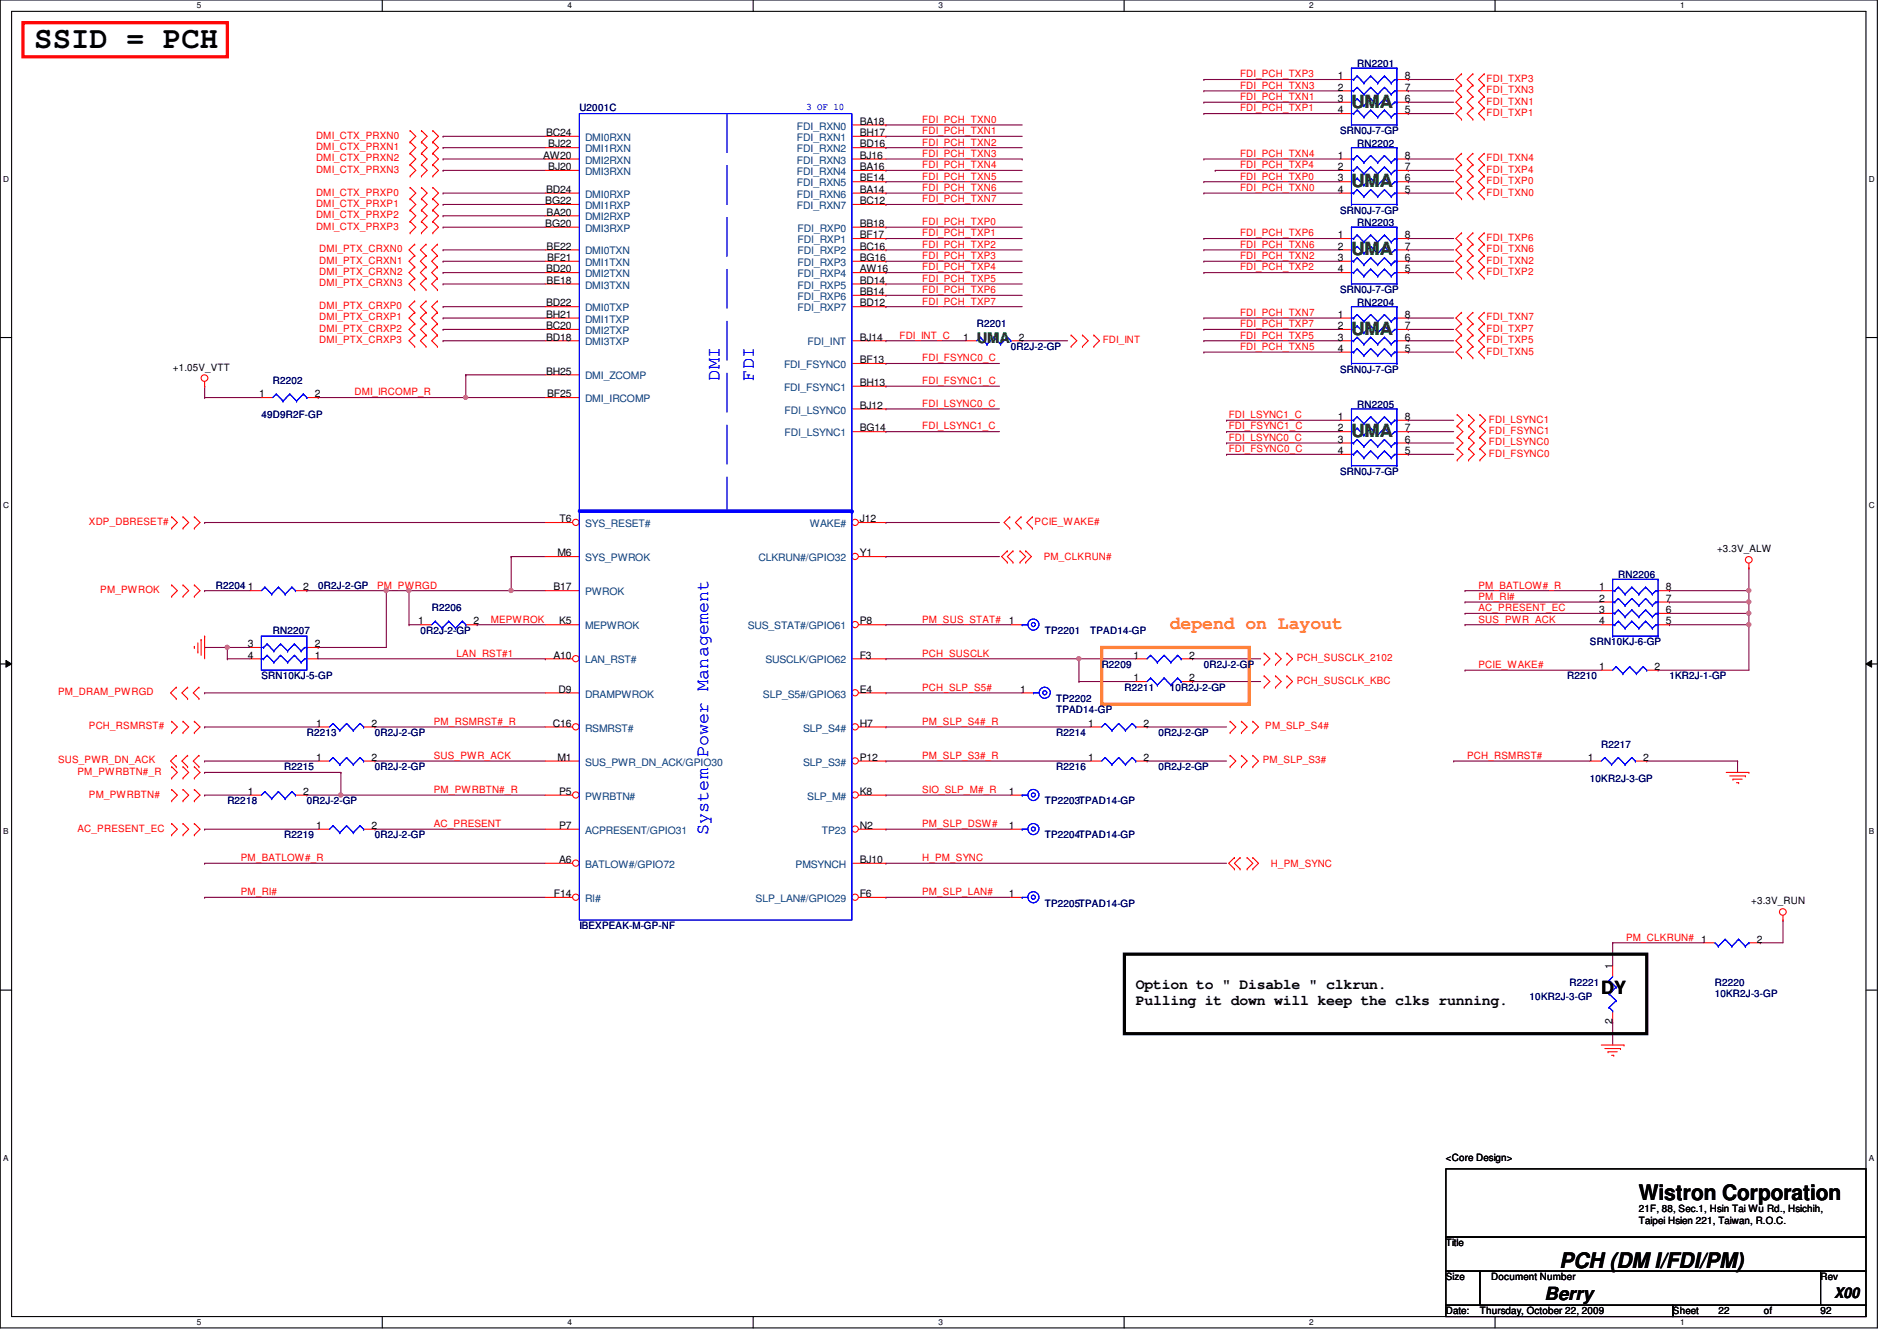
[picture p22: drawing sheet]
<svg xmlns="http://www.w3.org/2000/svg" width="297mm" height="210mm" viewBox="0 0 297 210" stroke-linecap="round" stroke-linejoin="round" font-family="sans-serif">
<defs><g id="words">
<text font-size="4.8" x="5.4" y="7.6">SSID = PCH</text>
<g font-size="3.3">
<text x="256.6" y="187.9">Wistron Corporation</text>
<text x="244.2" y="198.5">PCH (DM I/FDI/PM)</text>
</g>
<g font-size="2.8" fill="#008000">
<text x="211.6" y="16.8">UMA</text>
<text x="211.6" y="29.3">UMA</text>
<text x="211.6" y="40">UMA</text>
<text x="211.6" y="52.4">UMA</text>
<text x="211.6" y="68.4">UMA</text>
</g>
<g font-size="2.8" fill="#00f">
<text x="112.7" y="59.6" transform="rotate(-90 112.7 59.6)">DMI</text>
<text x="118" y="59.6" transform="rotate(-90 118 59.6)">FDI</text>
<text x="110.9" y="130.7" transform="rotate(-90 110.9 130.7)">System Power Management</text>
</g>
<text font-size="2.8" fill="#ff8000" x="183.2" y="98.4">depend on Layout</text>
<g font-size="2.8">
<text x="250.7" y="155.5">DY</text>
<text x="241.8" y="203.5">Berry</text>
</g>
<text font-size="2.3" fill="#008000" x="152.9" y="53.7">UMA</text>
<g font-size="2.3">
<text x="177.8" y="154.8">Option to &quot; Disable &quot; clkrun.</text>
<text x="177.8" y="157.3">Pulling it down will keep the clks running.</text>
<text x="287.2" y="203.2">X00</text>
</g>
<g font-size="1.6" fill="#000080">
<text x="212.5" y="10.5">RN2201</text>
<text x="90.7" y="17.4">U2001C</text>
<text x="209.8" y="21">SRN0J-7-GP</text>
<text x="212.5" y="22.9">RN2202</text>
<text x="209.8" y="33.4">SRN0J-7-GP</text>
<text x="212.5" y="35.4">RN2203</text>
<text x="209.8" y="45.9">SRN0J-7-GP</text>
<text x="212.5" y="47.8">RN2204</text>
<text x="152.9" y="51.2">R2201</text>
<text x="158.3" y="54.8">0R2J-2-GP</text>
<text x="209.8" y="58.3">SRN0J-7-GP</text>
<text x="40.9" y="65.4">49D9R2F-GP</text>
<text x="42.7" y="60.1">R2202</text>
<text x="212.5" y="63.8">RN2205</text>
<text x="209.8" y="74.3">SRN0J-7-GP</text>
<text x="33.8" y="92.1">R2204</text>
<text x="49.8" y="92.1">0R2J-2-GP</text>
<text x="67.6" y="95.7">R2206</text>
<text x="253.4" y="90.5">RN2206</text>
<text x="42.7" y="99.2">RN2207</text>
<text x="65.8" y="99.2">0R2J-2-GP</text>
<text x="163.6" y="99.2">TP2201</text>
<text x="170.7" y="99.2">TPAD14-GP</text>
<text x="249" y="101">SRN10KJ-6-GP</text>
<text x="40.9" y="106.3">SRN10KJ-5-GP</text>
<text x="172.5" y="104.6">R2209</text>
<text x="188.5" y="104.6">0R2J-2-GP</text>
<text x="245.4" y="106.3">R2210</text>
<text x="261.4" y="106.3">1KR2J-1-GP</text>
<text x="165.4" y="109.9">TP2202</text>
<text x="165.4" y="111.7">TPAD14-GP</text>
<text x="176.1" y="108.1">R2211</text>
<text x="183.2" y="108.1">10R2J-2-GP</text>
<text x="48" y="115.2">R2213</text>
<text x="58.7" y="115.2">0R2J-2-GP</text>
<text x="165.4" y="115.2">R2214</text>
<text x="181.4" y="115.2">0R2J-2-GP</text>
<text x="250.7" y="117">R2217</text>
<text x="35.6" y="125.9">R2218</text>
<text x="44.5" y="120.6">R2215</text>
<text x="48" y="125.9">0R2J-2-GP</text>
<text x="58.7" y="120.6">0R2J-2-GP</text>
<text x="163.6" y="125.9">TP2203TPAD14-GP</text>
<text x="165.4" y="120.6">R2216</text>
<text x="181.4" y="120.6">0R2J-2-GP</text>
<text x="249" y="122.3">10KR2J-3-GP</text>
<text x="44.5" y="131.2">R2219</text>
<text x="58.7" y="131.2">0R2J-2-GP</text>
<text x="163.6" y="131.2">TP2204TPAD14-GP</text>
<text x="163.6" y="141.9">TP2205TPAD14-GP</text>
<text x="90.7" y="145.5">IBEXPEAK-M-GP-NF</text>
<text x="245.7" y="154.3">R2221</text>
<text x="268.5" y="154.3">R2220</text>
<text x="239.5" y="156.5">10KR2J-3-GP</text>
<text x="268.5" y="156.1">10KR2J-3-GP</text>
</g>
<text font-size="1.6" fill="#00f" x="126.3" y="17.2">3 OF 10</text>
<g font-size="1.6" fill="#f00">
<text x="194.2" y="13.9">FDI_PCH_TXN3</text>
<text x="194.2" y="15.7">FDI_PCH_TXN1</text>
<text x="194.2" y="12.1">FDI_PCH_TXP3</text>
<text x="194.2" y="17.4">FDI_PCH_TXP1</text>
<text x="232.8" y="14.6">FDI_TXN3</text>
<text x="232.8" y="16.4">FDI_TXN1</text>
<text x="232.8" y="12.8">FDI_TXP3</text>
<text x="49.5" y="21.7">DMI_CTX_PRXN0</text>
<text x="49.5" y="23.5">DMI_CTX_PRXN1</text>
<text x="144.4" y="19.2">FDI_PCH_TXN0</text>
<text x="144.4" y="21">FDI_PCH_TXN1</text>
<text x="144.4" y="22.8">FDI_PCH_TXN2</text>
<text x="232.8" y="18.2">FDI_TXP1</text>
<text x="49.5" y="25.3">DMI_CTX_PRXN2</text>
<text x="49.5" y="27.1">DMI_CTX_PRXN3</text>
<text x="144.4" y="26.3">FDI_PCH_TXN4</text>
<text x="144.4" y="28.1">FDI_PCH_TXN5</text>
<text x="144.4" y="29.9">FDI_PCH_TXN6</text>
<text x="144.4" y="24.6">FDI_PCH_TXN3</text>
<text x="194.2" y="29.9">FDI_PCH_TXN0</text>
<text x="194.2" y="28.1">FDI_PCH_TXP0</text>
<text x="194.2" y="24.6">FDI_PCH_TXN4</text>
<text x="194.2" y="26.3">FDI_PCH_TXP4</text>
<text x="232.8" y="28.8">FDI_TXP0</text>
<text x="232.8" y="27.1">FDI_TXP4</text>
<text x="232.8" y="25.3">FDI_TXN4</text>
<text x="49.5" y="30.6">DMI_CTX_PRXP0</text>
<text x="49.5" y="32.4">DMI_CTX_PRXP1</text>
<text x="49.5" y="34.2">DMI_CTX_PRXP2</text>
<text x="49.5" y="35.9">DMI_CTX_PRXP3</text>
<text x="144.4" y="35.2">FDI_PCH_TXP0</text>
<text x="144.4" y="31.7">FDI_PCH_TXN7</text>
<text x="232.8" y="30.6">FDI_TXN0</text>
<text x="50" y="39.5">DMI_PTX_CRXN0</text>
<text x="50" y="41.3">DMI_PTX_CRXN1</text>
<text x="144.4" y="37">FDI_PCH_TXP1</text>
<text x="144.4" y="40.6">FDI_PCH_TXP3</text>
<text x="144.4" y="38.8">FDI_PCH_TXP2</text>
<text x="194.2" y="38.8">FDI_PCH_TXN6</text>
<text x="194.2" y="37">FDI_PCH_TXP6</text>
<text x="194.2" y="40.6">FDI_PCH_TXN2</text>
<text x="232.8" y="39.5">FDI_TXN6</text>
<text x="232.8" y="37.7">FDI_TXP6</text>
<text x="232.8" y="41.3">FDI_TXN2</text>
<text x="50" y="43.1">DMI_PTX_CRXN2</text>
<text x="50" y="44.8">DMI_PTX_CRXN3</text>
<text x="144.4" y="47.7">FDI_PCH_TXP7</text>
<text x="144.4" y="44.1">FDI_PCH_TXP5</text>
<text x="144.4" y="42.3">FDI_PCH_TXP4</text>
<text x="144.4" y="45.9">FDI_PCH_TXP6</text>
<text x="194.2" y="42.3">FDI_PCH_TXP2</text>
<text x="232.8" y="43.1">FDI_TXP2</text>
<text x="50" y="48.4">DMI_PTX_CRXP0</text>
<text x="50" y="50.2">DMI_PTX_CRXP1</text>
<text x="50" y="51.9">DMI_PTX_CRXP2</text>
<text x="50" y="53.7">DMI_PTX_CRXP3</text>
<text x="140.8" y="53">FDI_INT_C</text>
<text x="172.7" y="53.7">FDI_INT</text>
<text x="194.2" y="53">FDI_PCH_TXP5</text>
<text x="194.2" y="51.2">FDI_PCH_TXP7</text>
<text x="194.2" y="49.4">FDI_PCH_TXN7</text>
<text x="232.8" y="53.7">FDI_TXP5</text>
<text x="232.8" y="51.9">FDI_TXP7</text>
<text x="232.8" y="50.2">FDI_TXN7</text>
<text x="144.4" y="56.6">FDI_FSYNC0_C</text>
<text x="194.2" y="54.8">FDI_PCH_TXN5</text>
<text x="232.8" y="55.5">FDI_TXN5</text>
<text x="55.5" y="61.9">DMI_IRCOMP_R</text>
<text x="144.4" y="63.7">FDI_LSYNC0_C</text>
<text x="144.4" y="60.1">FDI_FSYNC1_C</text>
<text x="192.4" y="65.4">FDI_LSYNC1_C</text>
<text x="144.4" y="67.2">FDI_LSYNC1_C</text>
<text x="192.4" y="69">FDI_LSYNC0_C</text>
<text x="192.4" y="67.2">FDI_FSYNC1_C</text>
<text x="192.4" y="70.8">FDI_FSYNC0_C</text>
<text x="233.1" y="67.9">FDI_FSYNC1</text>
<text x="233.1" y="69.7">FDI_LSYNC0</text>
<text x="233.1" y="71.5">FDI_FSYNC0</text>
<text x="233.1" y="66.2">FDI_LSYNC1</text>
<text x="13.9" y="82.2">XDP_DBRESET#</text>
<text x="162" y="82.2">PCIE_WAKE#</text>
<text x="163.4" y="87.7">PM_CLKRUN#</text>
<text x="15.7" y="92.8">PM_PWROK</text>
<text x="59.1" y="92.1">PM_PWRGD</text>
<text x="231.5" y="92.1">PM_BATLOW#_R</text>
<text x="231.5" y="93.9">PM_RI#</text>
<text x="231.5" y="95.7">AC_PRESENT_EC</text>
<text x="76.8" y="97.5">MEPWROK</text>
<text x="144.4" y="97.5">PM_SUS_STAT#</text>
<text x="231.5" y="97.5">SUS_PWR_ACK</text>
<text x="71.5" y="102.8">LAN_RST#1</text>
<text x="144.4" y="102.8">PCH_SUSCLK</text>
<text x="203.1" y="107.1">PCH_SUSCLK_KBC</text>
<text x="203.1" y="103.5">PCH_SUSCLK_2102</text>
<text x="231.5" y="104.6">PCIE_WAKE#</text>
<text x="9.1" y="108.8">PM_DRAM_PWRGD</text>
<text x="67.9" y="113.5">PM_RSMRST#_R</text>
<text x="144.4" y="108.1">PCH_SLP_S5#</text>
<text x="144.4" y="113.5">PM_SLP_S4#_R</text>
<text x="9.1" y="119.5">SUS_PWR_DN_ACK</text>
<text x="13.9" y="114.2">PCH_RSMRST#</text>
<text x="67.9" y="118.8">SUS_PWR_ACK</text>
<text x="144.4" y="118.8">PM_SLP_S3#_R</text>
<text x="197.7" y="119.5">PM_SLP_S3#</text>
<text x="198.1" y="114.2">PM_SLP_S4#</text>
<text x="229.7" y="118.8">PCH_RSMRST#</text>
<text x="12.1" y="121.3">PM_PWRBTN#_R</text>
<text x="13.9" y="124.8">PM_PWRBTN#</text>
<text x="67.9" y="124.1">PM_PWRBTN#_R</text>
<text x="144.4" y="124.1">SIO_SLP_M#_R</text>
<text x="12.1" y="130.2">AC_PRESENT_EC</text>
<text x="67.9" y="129.5">AC_PRESENT</text>
<text x="144.4" y="129.5">PM_SLP_DSW#</text>
<text x="37.7" y="134.8">PM_BATLOW#_R</text>
<text x="144.4" y="134.8">H_PM_SYNC</text>
<text x="199" y="135.7">H_PM_SYNC</text>
<text x="37.7" y="140.1">PM_RI#</text>
<text x="144.4" y="140.1">PM_SLP_LAN#</text>
<text x="254.6" y="147.2">PM_CLKRUN#</text>
</g>
<g font-size="1.6">
<text x="209.5" y="12.4">1</text>
<text x="209.5" y="14.2">2</text>
<text x="209.5" y="16">3</text>
<text x="209.5" y="17.7">4</text>
<text x="220" y="17.7">5</text>
<text x="220" y="16">6</text>
<text x="220" y="14.2">7</text>
<text x="220" y="12.4">8</text>
<text x="85.5" y="21.3">BC24</text>
<text x="85.8" y="23.1">BJ22</text>
<text x="134.6" y="19.5">BA18</text>
<text x="134.6" y="21.3">BH17</text>
<text x="134.6" y="23.1">BD16</text>
<text x="85" y="24.8">AW20</text>
<text x="85.8" y="26.6">BJ20</text>
<text x="134.6" y="24.8">BJ16</text>
<text x="134.6" y="26.6">BA16</text>
<text x="134.6" y="28.4">BE14</text>
<text x="209.5" y="24.8">1</text>
<text x="209.5" y="26.6">2</text>
<text x="209.5" y="28.4">3</text>
<text x="220" y="28.4">6</text>
<text x="220" y="26.6">7</text>
<text x="220" y="24.8">8</text>
<text x="85.4" y="32">BG22</text>
<text x="85.4" y="35.5">BG20</text>
<text x="85.5" y="30.2">BD24</text>
<text x="85.6" y="33.7">BA20</text>
<text x="134.6" y="30.2">BA14</text>
<text x="134.6" y="32">BC12</text>
<text x="134.6" y="35.5">BB18</text>
<text x="209.5" y="30.2">4</text>
<text x="220" y="30.2">5</text>
<text x="85.6" y="39.1">BE22</text>
<text x="85.7" y="40.9">BF21</text>
<text x="134.6" y="37.3">BF17</text>
<text x="134.6" y="39.1">BC16</text>
<text x="134.6" y="40.9">BG16</text>
<text x="209.5" y="37.3">1</text>
<text x="209.5" y="39.1">2</text>
<text x="209.5" y="40.9">3</text>
<text x="220" y="40.9">6</text>
<text x="220" y="39.1">7</text>
<text x="220" y="37.3">8</text>
<text x="85.5" y="42.6">BD20</text>
<text x="85.5" y="48">BD22</text>
<text x="85.6" y="44.4">BE18</text>
<text x="134.6" y="42.6">AW16</text>
<text x="134.6" y="44.4">BD14</text>
<text x="134.6" y="46.2">BB14</text>
<text x="134.6" y="48">BD12</text>
<text x="209.5" y="42.6">4</text>
<text x="220" y="42.6">5</text>
<text x="85.5" y="49.7">BH21</text>
<text x="85.5" y="51.5">BC20</text>
<text x="85.5" y="53.3">BD18</text>
<text x="134.6" y="53.3">BJ14</text>
<text x="150.8" y="53.3">1</text>
<text x="159.5" y="53.3">2</text>
<text x="209.5" y="49.7">1</text>
<text x="209.5" y="51.5">2</text>
<text x="209.5" y="53.3">3</text>
<text x="220" y="53.3">6</text>
<text x="220" y="51.5">7</text>
<text x="220" y="49.7">8</text>
<text x="27" y="58">+1.05V_VTT</text>
<text x="85.5" y="58.6">BH25</text>
<text x="134.6" y="56.9">BF13</text>
<text x="209.5" y="55.1">4</text>
<text x="220" y="55.1">5</text>
<text x="40.6" y="62.2">1</text>
<text x="49.3" y="62.2">2</text>
<text x="85.7" y="62.2">BF25</text>
<text x="134.6" y="60.4">BH13</text>
<text x="134.6" y="64">BJ12</text>
<text x="209.5" y="65.7">1</text>
<text x="220" y="65.7">8</text>
<text x="134.6" y="67.5">BG14</text>
<text x="209.5" y="67.5">2</text>
<text x="209.5" y="69.3">3</text>
<text x="209.5" y="71.1">4</text>
<text x="220" y="71.1">5</text>
<text x="220" y="69.3">6</text>
<text x="220" y="67.5">7</text>
<text x="87.6" y="81.7">T6</text>
<text x="134.6" y="81.7">J12</text>
<text x="87.3" y="87.1">M6</text>
<text x="134.6" y="87.1">Y1</text>
<text x="268.9" y="86.4">+3.3V_ALW</text>
<text x="38.8" y="92.4">1</text>
<text x="47.5" y="92.4">2</text>
<text x="86.7" y="92.4">B17</text>
<text x="250.4" y="92.4">1</text>
<text x="250.4" y="94.2">2</text>
<text x="250.4" y="96">3</text>
<text x="260.9" y="96">6</text>
<text x="260.9" y="94.2">7</text>
<text x="260.9" y="92.4">8</text>
<text x="38.8" y="101.3">3</text>
<text x="49.3" y="101.3">2</text>
<text x="65.5" y="97.7">1</text>
<text x="74.2" y="97.7">2</text>
<text x="87.5" y="97.7">K5</text>
<text x="134.6" y="97.7">P8</text>
<text x="157.9" y="97.7">1</text>
<text x="250.4" y="97.7">4</text>
<text x="260.9" y="97.7">5</text>
<text x="38.8" y="103.1">4</text>
<text x="49.3" y="103.1">1</text>
<text x="86.7" y="103.1">A10</text>
<text x="134.6" y="103.1">F3</text>
<text x="177.5" y="106.6">1</text>
<text x="177.5" y="103.1">1</text>
<text x="186.2" y="106.6">2</text>
<text x="186.2" y="103.1">2</text>
<text x="250.4" y="104.9">1</text>
<text x="259.1" y="104.9">2</text>
<text x="49.5" y="113.7">1</text>
<text x="58.2" y="113.7">2</text>
<text x="86.6" y="113.7">C16</text>
<text x="87.5" y="108.4">D9</text>
<text x="134.6" y="113.7">H7</text>
<text x="134.6" y="108.4">E4</text>
<text x="159.7" y="108.4">1</text>
<text x="170.4" y="113.7">1</text>
<text x="179.1" y="113.7">2</text>
<text x="49.5" y="119.1">1</text>
<text x="58.2" y="119.1">2</text>
<text x="87.3" y="119.1">M1</text>
<text x="134.6" y="119.1">P12</text>
<text x="170.4" y="119.1">1</text>
<text x="179.1" y="119.1">2</text>
<text x="248.6" y="119.1">1</text>
<text x="257.3" y="119.1">2</text>
<text x="38.8" y="124.4">1</text>
<text x="47.5" y="124.4">2</text>
<text x="87.5" y="124.4">P5</text>
<text x="134.6" y="124.4">K8</text>
<text x="157.9" y="124.4">1</text>
<text x="49.5" y="129.8">1</text>
<text x="58.2" y="129.8">2</text>
<text x="87.5" y="129.8">P7</text>
<text x="134.6" y="129.8">N2</text>
<text x="157.9" y="129.8">1</text>
<text x="87.5" y="135.1">A6</text>
<text x="134.6" y="135.1">BJ10</text>
<text x="86.7" y="140.4">F14</text>
<text x="134.6" y="140.4">F6</text>
<text x="157.9" y="140.4">1</text>
<text x="274.2" y="141.6">+3.3V_RUN</text>
<text x="266.4" y="147.5">1</text>
<text x="275.1" y="147.5">2</text>
<text x="252.5" y="151.7" transform="rotate(-90 252.5 151.7)">1</text>
<text x="252.5" y="160.4" transform="rotate(-90 252.5 160.4)">2</text>
<text x="226.4" y="181.7">&lt;Core Design&gt;</text>
<text x="256.6" y="189.7">21F, 88, Sec.1, Hsin Tai Wu Rd., Hsichih,</text>
<text x="256.6" y="191.6">Taipei Hsien 221, Taiwan, R.O.C.</text>
<text x="226.4" y="195.1">Title</text>
<text x="226.4" y="200.4">Size</text>
<text x="233.5" y="200.4">Document Number</text>
<text x="285.1" y="200.4">Rev</text>
<text x="226.4" y="205.7">Date:</text>
<text x="231.7" y="205.7">Thursday, October 22, 2009</text>
<text x="262" y="205.7">Sheet</text>
<text x="269.1" y="205.7">22</text>
<text x="276.2" y="205.7">of</text>
<text x="285.1" y="205.7">92</text>
</g>
<g font-size="1.6" fill="#004080">
<text x="91.6" y="22.1">DMI0RXN</text>
<text x="91.6" y="23.8">DMI1RXN</text>
<text x="124.8" y="20.3">FDI_RXN0</text>
<text x="124.8" y="22.1">FDI_RXN1</text>
<text x="124.8" y="23.8">FDI_RXN2</text>
<text x="91.6" y="25.6">DMI2RXN</text>
<text x="91.6" y="27.4">DMI3RXN</text>
<text x="124.8" y="25.6">FDI_RXN3</text>
<text x="124.8" y="27.4">FDI_RXN4</text>
<text x="124.8" y="29.2">FDI_RXN5</text>
<text x="91.6" y="30.9">DMI0RXP</text>
<text x="91.6" y="32.7">DMI1RXP</text>
<text x="91.6" y="34.5">DMI2RXP</text>
<text x="124.8" y="30.9">FDI_RXN6</text>
<text x="124.8" y="32.7">FDI_RXN7</text>
<text x="91.6" y="36.3">DMI3RXP</text>
<text x="91.6" y="39.8">DMI0TXN</text>
<text x="91.6" y="41.6">DMI1TXN</text>
<text x="124.9" y="36.3">FDI_RXP0</text>
<text x="124.9" y="38.1">FDI_RXP1</text>
<text x="124.9" y="39.8">FDI_RXP2</text>
<text x="124.9" y="41.6">FDI_RXP3</text>
<text x="91.6" y="43.4">DMI2TXN</text>
<text x="91.6" y="45.2">DMI3TXN</text>
<text x="124.9" y="43.4">FDI_RXP4</text>
<text x="124.9" y="45.2">FDI_RXP5</text>
<text x="124.9" y="46.9">FDI_RXP6</text>
<text x="91.6" y="48.7">DMI0TXP</text>
<text x="91.6" y="50.5">DMI1TXP</text>
<text x="91.6" y="52.3">DMI2TXP</text>
<text x="124.9" y="48.7">FDI_RXP7</text>
<text x="91.6" y="54.1">DMI3TXP</text>
<text x="91.6" y="59.4">DMI_ZCOMP</text>
<text x="122.8" y="57.6">FDI_FSYNC0</text>
<text x="126.4" y="54.1">FDI_INT</text>
<text x="91.6" y="62.9">DMI_IRCOMP</text>
<text x="122.8" y="61.2">FDI_FSYNC1</text>
<text x="122.8" y="64.7">FDI_LSYNC0</text>
<text x="122.8" y="68.3">FDI_LSYNC1</text>
<text x="91.6" y="82.5">SYS_RESET#</text>
<text x="126.8" y="82.5">WAKE#</text>
<text x="91.6" y="87.8">SYS_PWROK</text>
<text x="118.8" y="87.8">CLKRUN#/GPIO32</text>
<text x="91.6" y="93.2">PWROK</text>
<text x="91.6" y="98.5">MEPWROK</text>
<text x="117.1" y="98.5">SUS_STAT#/GPIO61</text>
<text x="91.6" y="103.8">LAN_RST#</text>
<text x="119.8" y="103.8">SUSCLK/GPIO62</text>
<text x="91.6" y="109.2">DRAMPWROK</text>
<text x="119.5" y="109.2">SLP_S5#/GPIO63</text>
<text x="91.6" y="119.8">SUS_PWR_DN_ACK/GPIO30</text>
<text x="91.6" y="114.5">RSMRST#</text>
<text x="125.8" y="119.8">SLP_S3#</text>
<text x="125.8" y="114.5">SLP_S4#</text>
<text x="91.6" y="125.2">PWRBTN#</text>
<text x="126.4" y="125.2">SLP_M#</text>
<text x="91.6" y="130.5">ACPRESENT/GPIO31</text>
<text x="128.7" y="130.5">TP23</text>
<text x="91.6" y="135.8">BATLOW#/GPIO72</text>
<text x="124.6" y="135.8">PMSYNCH</text>
<text x="91.6" y="141.2">RI#</text>
<text x="118.3" y="141.2">SLP_LAN#/GPIO29</text>
</g>
<g font-size="1.3">
<text x="30.8" y="1.3">5</text>
<text x="88.9" y="1.3">4</text>
<text x="146.9" y="1.3">3</text>
<text x="205" y="1.3">2</text>
<text x="263.1" y="1.3">1</text>
<text x=".5" y="28.4">D</text>
<text x="292.6" y="28.4">D</text>
<text x=".5" y="79.5">C</text>
<text x="292.6" y="79.5">C</text>
<text x=".5" y="130.6">B</text>
<text x="292.6" y="130.6">B</text>
<text x=".5" y="181.7">A</text>
<text x="292.6" y="181.7">A</text>
<text x="30.8" y="207.4">5</text>
<text x="88.9" y="207.4">4</text>
<text x="146.9" y="207.4">3</text>
<text x="205" y="207.4">2</text>
<text x="263.1" y="207.4">1</text>
</g>
</g></defs>
<path d="M0 0h294v207.9h-294zM1.8 1.8h290.4v204.3h-290.4z" fill="none" stroke="#000" stroke-width=".17"/>
<g fill="#fff">
<path d="M30.8 .2h.7v1.4h-.7z"/>
<path d="M30.8 206.2h.7v1.4h-.7z"/>
</g>
<path d="M59.9 0v1.8M59.9 206.1v1.8" fill="none" stroke="#000" stroke-width=".17"/>
<g fill="#fff">
<path d="M88.9 .2h.6v1.4h-.6z"/>
<path d="M88.9 206.2h.6v1.4h-.6z"/>
</g>
<path d="M117.9 0v1.8M117.9 206.1v1.8" fill="none" stroke="#000" stroke-width=".17"/>
<g fill="#fff">
<path d="M146.9 .2h.7v1.4h-.7z"/>
<path d="M146.9 206.2h.7v1.4h-.7z"/>
</g>
<path d="M176 0v1.8M176 206.1v1.8" fill="none" stroke="#000" stroke-width=".17"/>
<g fill="#fff">
<path d="M205 .2h.7v1.4h-.7z"/>
<path d="M205 206.2h.7v1.4h-.7z"/>
</g>
<path d="M234.1 0v1.8M234.1 206.1v1.8" fill="none" stroke="#000" stroke-width=".17"/>
<g fill="#fff">
<path d="M263.1 .2h.7v1.4h-.7z"/>
<path d="M263.1 206.2h.7v1.4h-.7z"/>
<path d="M.5 27.3h.9v1.4h-.9z"/>
<path d="M292.6 27.3h.9v1.4h-.9z"/>
<path d="M.5 78.4h.9v1.4h-.9z"/>
<path d="M292.6 78.4h.9v1.4h-.9z"/>
</g>
<path d="M0 52.8h1.8M292.2 52.8h1.8" fill="none" stroke="#000" stroke-width=".17"/>
<g fill="#fff">
<path d="M.5 129.5h.8v1.4h-.8z"/>
<path d="M292.6 129.5h.9v1.4h-.9z"/>
</g>
<path d="M0 103.9h1.8M292.2 103.9h1.8" fill="none" stroke="#000" stroke-width=".17"/>
<path d="M.9 103.4l.9 .5-.9 .5zM292.2 103.9l.9-.5v1z" fill="#000"/>
<path d="M.9 103.4l.9 .5-.9 .5zM292.2 103.9l.9-.5v1z" fill="none" stroke="#000" stroke-width=".16"/>
<g fill="#fff">
<path d="M.5 180.5h.8v1.4h-.8z"/>
<path d="M292.6 180.5h.9v1.4h-.9z"/>
</g>
<path d="M0 155h1.8M292.2 155h1.8" fill="none" stroke="#000" stroke-width=".17"/>
<path d="M72.9 62.2h.1M72.9 62.2h12.5" fill="none" stroke="#800040" stroke-width=".17"/>
<circle cx="72.9" cy="62.2" r=".32" fill="#f0f"/>
<circle cx="72.9" cy="62.2" r=".32" fill="none" stroke="#f0f" stroke-width=".17"/>
<path d="M261.4 92.5h.1M261.4 92.5h12.5M273.9 92.5h.1M273.9 92.5v1.7M138.7 119.1h.1M138.7 119.1h32" fill="none" stroke="#800040" stroke-width=".17"/>
<circle cx="273.8" cy="92.4" r=".32" fill="#f0f"/>
<circle cx="273.8" cy="92.4" r=".32" fill="none" stroke="#f0f" stroke-width=".17"/>
<path d="M53.4 124.5h.1M53.4 124.5h32" fill="none" stroke="#800040" stroke-width=".17"/>
<circle cx="53.4" cy="124.4" r=".32" fill="#f0f"/>
<circle cx="53.4" cy="124.4" r=".32" fill="none" stroke="#f0f" stroke-width=".17"/>
<g fill="none" stroke="#800040" stroke-width=".17">
<path d="M69.4 30.2h.1M69.4 32h.1M69.4 33.8h.1M69.4 35.6h.1M69.4 21.3h.1M69.4 23.1h.1M69.4 30.2h16M69.4 32h16M69.4 33.8h16M69.4 35.6h16M69.4 21.3h16M69.4 23.1h16"/>
<path d="M72.9 58.7h.1M72.9 58.7h12.5M72.9 58.7v3.5h-23.1M49.8 62.2h.1M32 81.8h.1M32 92.5h.1M32 81.8h53.4M32 92.5h7.2M32 113.8h.1M32 113.8h17.8M58.7 113.8h.1M58.7 113.8h26.7"/>
<path d="M168.9 103.1h.1M168.9 103.1h8.9M257.8 119.1h.1M257.8 119.1h14.3M272.1 119.1h.1M272.1 119.1v1.8M138.7 124.5h.1M138.7 129.8h.1M138.7 124.5h19.6M138.7 129.8h19.6M32 140.5h.1M32 140.5h53.4"/>
<path d="M279.2 144h.1M279.2 144v3.6"/>
</g>
<circle cx="168.9" cy="103.1" r=".32" fill="#f0f"/>
<circle cx="168.9" cy="103.1" r=".32" fill="none" stroke="#f0f" stroke-width=".17"/>
<g fill="none" stroke="#800040" stroke-width=".17">
<path d="M64 92.5h.1M64 92.5h16M138.7 87.1h.1M138.7 87.1h17.8M32 108.5h.1M32 108.5h53.4M138.7 108.5h.1M138.7 108.5h21.4M179.6 119.1h.1M179.6 113.8h.1M179.6 119.1h12.5M179.6 113.8h12.5"/>
<path d="M229.4 104.9h.1M229.4 104.9h21.3M259.6 104.9h.1M259.6 104.9h14.3M32 135.1h.1M32 120.9h.1M32 135.1h53.4M32 120.9h21.4M48 124.5h.1M53.4 120.9h.1M53.4 120.9v3.6h-5.4M138.7 135.1h.1"/>
<path d="M138.7 135.1h53.4M138.7 140.5h.1M138.7 140.5h19.6"/>
</g>
<circle cx="64" cy="92.4" r=".32" fill="#f0f"/>
<circle cx="64" cy="92.4" r=".32" fill="none" stroke="#f0f" stroke-width=".17"/>
<path d="M32 60.5h.1M32 62.2h.1M32 60.5v1.7M32 62.2h8.9M35.6 101.3h.1M35.6 101.3h3.6" fill="none" stroke="#800040" stroke-width=".17"/>
<circle cx="35.6" cy="101.3" r=".32" fill="#f0f"/>
<circle cx="35.6" cy="101.3" r=".32" fill="none" stroke="#f0f" stroke-width=".17"/>
<g fill="none" stroke="#800040" stroke-width=".17">
<path d="M69.4 39.1h.1M69.4 39.1h16M69.4 48h.1M69.4 49.8h.1M69.4 51.6h.1M69.4 53.3h.1M69.4 40.9h.1M69.4 42.7h.1M69.4 44.4h.1M69.4 48h16M69.4 49.8h16M69.4 51.6h16"/>
<path d="M69.4 53.3h16M69.4 40.9h16M69.4 42.7h16M69.4 44.4h16M80 87.1h.1M80 92.5h.1M80 87.1h5.4M80 87.1v5.4M80 92.5h5.4M138.7 81.8h.1M138.7 97.8h.1M138.7 81.8h17.8"/>
<path d="M138.7 97.8h19.6M261.4 94.2h.1M261.4 94.2h12.5M58.7 119.1h.1M58.7 119.1h26.7M138.7 113.8h.1M138.7 113.8h32M227.6 119.1h.1M227.6 119.1h21.4M32 124.5h.1M32 124.5h7.2M252.5 147.6h.1"/>
<path d="M252.5 147.6h14.2M275.6 147.6h.1M275.6 147.6h3.6"/>
</g>
<circle cx="80" cy="92.4" r=".32" fill="#f0f"/>
<circle cx="80" cy="92.4" r=".32" fill="none" stroke="#f0f" stroke-width=".17"/>
<g fill="none" stroke="#800040" stroke-width=".17">
<path d="M69.4 24.9h.1M69.4 26.7h.1M69.4 24.9h16M69.4 26.7h16M48 92.5h.1M48 92.5h12.5M60.5 92.5h.1M60.5 92.5v8.8h-10.7M74.7 97.8h.1M74.7 97.8h10.7M261.4 97.8h.1M261.4 97.8h12.5"/>
<path d="M273.9 88.9h.1M273.9 97.8h.1M273.9 88.9v3.6M273.9 97.8v7.1M32 119.1h.1M32 119.1h17.8M49.8 101.3h.1M32 129.8h.1M32 129.8h17.8M58.7 129.8h.1M58.7 129.8h26.7M252.5 147.6h.1"/>
<path d="M252.5 147.6v3.5M252.5 160h.1M252.5 160v3.6"/>
</g>
<circle cx="273.8" cy="97.8" r=".32" fill="#f0f"/>
<circle cx="273.8" cy="97.8" r=".32" fill="none" stroke="#f0f" stroke-width=".17"/>
<g fill="none" stroke="#800040" stroke-width=".17">
<path d="M138.7 19.6h.1M138.7 19.6h21.4M138.7 37.3h.1M138.7 35.6h.1M138.7 39.1h.1M138.7 21.3h.1M138.7 23.1h.1M138.7 26.7h.1M138.7 28.4h.1M138.7 30.2h.1M138.7 32h.1M138.7 37.3h21.4"/>
<path d="M138.7 35.6h21.4M138.7 39.1h21.4M138.7 21.3h21.4M138.7 23.1h21.4M138.7 26.7h21.4M138.7 28.4h21.4M138.7 30.2h21.4M138.7 32h21.4M138.7 24.9h21.4M160.1 24.9h.1M138.7 56.9h.1M138.7 53.3h.1"/>
<path d="M138.7 40.9h.1M138.7 48h.1M138.7 44.4h.1M138.7 42.7h.1M138.7 46.2h.1M138.7 56.9h17.8M138.7 53.3h12.5M138.7 40.9h21.4M138.7 48h21.4M138.7 44.4h21.4M138.7 42.7h21.4M138.7 46.2h21.4"/>
<path d="M138.7 64h.1M138.7 60.5h.1M138.7 64h17.8M138.7 60.5h17.8M60.5 92.5h.1M60.5 92.5h3.5M64 97.8h.1M64 92.5h.1M64 97.8h1.8M64 92.5v5.3M138.7 103.1h.1M138.7 103.1h30.2"/>
<path d="M168.9 106.7h.1M168.9 103.1h.1M168.9 106.7h8.9M168.9 103.1v3.6M186.7 103.1h.1M186.7 106.7h.1M186.7 106.7h10.7M186.7 103.1h10.7"/>
</g>
<circle cx="60.5" cy="92.4" r=".32" fill="#f0f"/>
<circle cx="60.5" cy="92.4" r=".32" fill="none" stroke="#f0f" stroke-width=".17"/>
<g fill="none" stroke="#800040" stroke-width=".17">
<path d="M160.1 53.3h.1M160.1 53.3h7.1M138.7 67.6h.1M138.7 67.6h17.8M192.1 69.3h.1M192.1 67.6h.1M192.1 67.6h17.7M192.1 69.3h17.7M220.5 67.6h.1M220.5 69.3h.1M220.5 67.6h7.1M220.5 69.3h7.1"/>
<path d="M261.4 96h12.5M273.9 96h.1M32 101.3h.1M32 101.3h3.6M35.6 103.1h.1M35.6 101.3h.1M35.6 103.1h3.6M35.6 101.3v1.8M49.8 103.1h35.6M85.4 103.1h.1"/>
</g>
<circle cx="273.8" cy="96" r=".32" fill="#f0f"/>
<circle cx="273.8" cy="96" r=".32" fill="none" stroke="#f0f" stroke-width=".17"/>
<path d="M273.9 94.2h.1M273.9 94.2v1.8" fill="none" stroke="#800040" stroke-width=".17"/>
<circle cx="273.8" cy="94.2" r=".32" fill="#f0f"/>
<circle cx="273.8" cy="94.2" r=".32" fill="none" stroke="#f0f" stroke-width=".17"/>
<g fill="none" stroke="#800040" stroke-width=".17">
<path d="M188.5 14.2h.1M188.5 16h.1M188.5 12.4h.1M188.5 17.8h.1M188.5 14.2h21.3M188.5 16h21.3M188.5 12.4h21.3M188.5 17.8h21.3M220.5 14.2h.1M220.5 16h.1M220.5 12.4h.1M220.5 17.8h.1"/>
<path d="M220.5 14.2h7.1M220.5 16h7.1M220.5 12.4h7.1M220.5 17.8h7.1M188.5 30.2h.1M188.5 28.4h.1M188.5 39.1h.1M188.5 37.3h.1M188.5 24.9h.1M188.5 30.2h21.3M188.5 28.4h21.3M188.5 39.1h21.3"/>
<path d="M188.5 37.3h21.3M188.5 24.9h21.3M190.3 26.7h.1M190.3 26.7h19.5M220.5 30.2h.1M220.5 28.4h.1M220.5 39.1h.1M220.5 26.7h.1M220.5 37.3h.1M220.5 24.9h.1M220.5 30.2h7.1M220.5 28.4h7.1"/>
<path d="M220.5 39.1h7.1M220.5 26.7h7.1M220.5 37.3h7.1M220.5 24.9h7.1M188.5 42.7h.1M188.5 53.3h.1M188.5 40.9h.1M188.5 55.1h.1M188.5 51.6h.1M188.5 49.8h.1M188.5 42.7h21.3M188.5 53.3h21.3"/>
<path d="M188.5 40.9h21.3M188.5 55.1h21.3M188.5 51.6h21.3M188.5 49.8h21.3M220.5 42.7h.1M220.5 53.3h.1M220.5 40.9h.1M220.5 55.1h.1M220.5 51.6h.1M220.5 49.8h.1M220.5 42.7h7.1M220.5 53.3h7.1"/>
<path d="M220.5 40.9h7.1M220.5 55.1h7.1M220.5 51.6h7.1M220.5 49.8h7.1M192.1 71.1h.1M192.1 65.8h.1M192.1 71.1h17.7M192.1 65.8h17.7M220.5 71.1h.1M220.5 65.8h.1M220.5 71.1h7.1M220.5 65.8h7.1"/>
<path d="M229.4 92.5h.1M229.4 94.2h.1M229.4 97.8h.1M229.4 96h.1M229.4 92.5h21.3M229.4 94.2h21.3M229.4 97.8h21.3M229.4 96h21.3M273.9 96h.1M273.9 96v1.8"/>
</g>
<g fill="none" stroke="#f00" stroke-width=".17">
<path d="M133.4 19.6h5.3M228.9 13.3h.1M228.9 15.1h.1M228.9 16.9h.1M228.9 11.6h.1M228.9 18.7h.1M228.9 11.6l-.9 .8 .9 .9M228.9 15.1l-.9 .9 .9 .9M228.9 16.9l-.9 .9 .9 .9M228.9 13.3l-.9 .9 .9 .9M230.6 15.1h.1M230.6 13.3h.1"/>
<path d="M230.6 16.9h.1M230.6 11.6h.1M230.6 18.7h.1M230.6 13.3l-.9 .9 .9 .9M230.6 15.1l-.9 .9 .9 .9M230.6 11.6l-.9 .8 .9 .9M230.6 16.9l-.9 .9 .9 .9M232.4 13.3h.1M232.4 15.1h.1M232.4 16.9h.1M232.4 11.6h.1M232.4 18.7h.1"/>
<path d="M232.4 15.1l-.9 .9 .9 .9M232.4 11.6l-.9 .8 .9 .9M232.4 13.3l-.9 .9 .9 .9M232.4 16.9l-.9 .9 .9 .9M64.2 31.1h.1M64.2 29.3h.1M64.2 32.9h.1M64.2 34.7h.1M64.2 36.4h.1M64.2 22.2h.1M64.2 20.4h.1M64.2 24h.1"/>
<path d="M64.2 25.8h.1M64.2 27.6h.1M64.2 31.1l.9 .9-.9 .9M64.2 29.3l.9 .9-.9 .9M64.2 32.9l.9 .9-.9 .9M64.2 25.8l.9 .9-.9 .9M64.2 34.7l.9 .9-.9 .8M64.2 22.2l.9 .9-.9 .9M64.2 20.4l.9 .9-.9 .9M64.2 24l.9 .9-.9 .9M64.9 38.2h.1M64.9 38.2l-.9 .9 .9 .9"/>
<path d="M66 29.3h.1M66 31.1h.1M66 32.9h.1M66 34.7h.1M66 36.4h.1M66 20.4h.1M66 22.2h.1M66 24h.1M66 25.8h.1M66 27.6h.1M66 29.3l.9 .9-.9 .9M66 31.1l.9 .9-.9 .9"/>
<path d="M66 32.9l.9 .9-.9 .9M66 34.7l.9 .9-.9 .8M66 20.4l.9 .9-.9 .9M66 22.2l.9 .9-.9 .9M66 24l.9 .9-.9 .9M66 25.8l.9 .9-.9 .9M66.7 38.2h.1M66.7 38.2l-.9 .9 .9 .9M67.8 31.1h.1M67.8 29.3h.1M67.8 32.9h.1M67.8 34.7h.1"/>
<path d="M67.8 36.4h.1M67.8 22.2h.1M67.8 20.4h.1M67.8 24h.1M67.8 25.8h.1M67.8 27.6h.1M67.8 31.1l.9 .9-.9 .9M67.8 25.8l.9 .9-.9 .9M67.8 29.3l.9 .9-.9 .9M67.8 34.7l.9 .9-.9 .8M67.8 32.9l.9 .9-.9 .9M67.8 24l.9 .9-.9 .9"/>
<path d="M67.8 20.4l.9 .9-.9 .9M67.8 22.2l.9 .9-.9 .9M68.5 38.2h.1M68.5 38.2l-.9 .9 .9 .9M85.4 24.9h5.3M85.4 26.7h5.3M85.4 30.2h5.3M85.4 21.3h5.3M85.4 23.1h5.3M85.4 32h5.3M85.4 33.8h5.3M85.4 35.6h5.3"/>
<path d="M85.4 39.1h5.3M133.4 24.9h5.3M133.4 26.7h5.3M133.4 28.4h5.3M133.4 30.2h5.3M133.4 21.3h5.3M133.4 23.1h5.3M133.4 32h5.3M133.4 35.6h5.3M133.4 39.1h5.3M133.4 37.3h5.3M209.8 24.9h1.8"/>
<path d="M209.8 26.7h1.8M209.8 28.4h1.8M209.8 30.2h1.8M218.7 24.9h1.8M218.7 26.7h1.8M218.7 28.4h1.8M218.7 30.2h1.8M228.9 29.3h.1M228.9 31.1h.1M228.9 27.6h.1M228.9 38.2h.1M228.9 25.8h.1"/>
<path d="M228.9 36.4h.1M228.9 24h.1M228.9 27.6l-.9 .8 .9 .9M228.9 29.3l-.9 .9 .9 .9M228.9 24l-.9 .9 .9 .9M228.9 38.2l-.9 .9 .9 .9M228.9 25.8l-.9 .9 .9 .9M228.9 36.4l-.9 .9 .9 .9M230.6 31.1h.1M230.6 29.3h.1M230.6 27.6h.1M230.6 38.2h.1"/>
<path d="M230.6 25.8h.1M230.6 36.4h.1M230.6 24h.1M230.6 29.3l-.9 .9 .9 .9M230.6 27.6l-.9 .8 .9 .9M230.6 25.8l-.9 .9 .9 .9M230.6 38.2l-.9 .9 .9 .9M230.6 36.4l-.9 .9 .9 .9M230.6 24l-.9 .9 .9 .9M232.4 29.3h.1M232.4 31.1h.1M232.4 27.6h.1"/>
<path d="M232.4 38.2h.1M232.4 25.8h.1M232.4 36.4h.1M232.4 24h.1M232.4 27.6l-.9 .8 .9 .9M232.4 29.3l-.9 .9 .9 .9M232.4 25.8l-.9 .9 .9 .9M232.4 24l-.9 .9 .9 .9M232.4 36.4l-.9 .9 .9 .9M232.4 38.2l-.9 .9 .9 .9M32 59.7v.8M64.9 40h.1"/>
<path d="M64.9 41.8h.1M64.9 43.6h.1M64.9 45.3h.1M64.9 48.9h.1M64.9 47.1h.1M64.9 50.7h.1M64.9 52.5h.1M64.9 54.2h.1M64.9 40l-.9 .9 .9 .9M64.9 41.8l-.9 .9 .9 .9M64.9 43.6l-.9 .8 .9 .9M64.9 47.1l-.9 .9 .9 .9"/>
<path d="M64.9 48.9l-.9 .9 .9 .9M64.9 50.7l-.9 .9 .9 .9M64.9 52.5l-.9 .8 .9 .9M66.7 40h.1M66.7 41.8h.1M66.7 43.6h.1M66.7 45.3h.1M66.7 47.1h.1M66.7 48.9h.1M66.7 50.7h.1M66.7 52.5h.1M66.7 54.2h.1"/>
<path d="M66.7 40l-.9 .9 .9 .9M66.7 41.8l-.9 .9 .9 .9M66.7 43.6l-.9 .8 .9 .9M66.7 47.1l-.9 .9 .9 .9M66.7 48.9l-.9 .9 .9 .9M66.7 50.7l-.9 .9 .9 .9M66.7 52.5l-.9 .8 .9 .9M68.5 40h.1M68.5 41.8h.1M68.5 43.6h.1M68.5 45.3h.1M68.5 48.9h.1"/>
<path d="M68.5 47.1h.1M68.5 50.7h.1M68.5 52.5h.1M68.5 54.2h.1M68.5 40l-.9 .9 .9 .9M68.5 41.8l-.9 .9 .9 .9M68.5 43.6l-.9 .8 .9 .9M68.5 47.1l-.9 .9 .9 .9M68.5 48.9l-.9 .9 .9 .9M68.5 50.7l-.9 .9 .9 .9M68.5 52.5l-.9 .8 .9 .9M85.4 49.8h5.3"/>
<path d="M85.4 51.6h5.3M85.4 53.3h5.3M85.4 40.9h5.3M85.4 42.7h5.3M85.4 44.4h5.3M85.4 48h5.3M85.4 58.7h5.3M133.4 53.3h5.3M133.4 40.9h5.3M133.4 42.7h5.3M133.4 44.4h5.3M133.4 48h5.3"/>
<path d="M133.4 46.2h5.3M133.4 56.9h5.3M167.7 54.2h.1M167.7 52.5h.1M167.7 52.5l.9 .8-.9 .9M169.5 52.5h.1M169.5 54.2h.1M169.5 52.5l.9 .8-.9 .9M171.3 54.2h.1M171.3 52.5h.1M171.3 52.5l.9 .8-.9 .9M209.8 49.8h1.8"/>
<path d="M209.8 51.6h1.8M209.8 53.3h1.8M209.8 55.1h1.8M218.7 49.8h1.8M218.7 51.6h1.8M218.7 53.3h1.8M218.7 55.1h1.8M228.9 40h.1M228.9 41.8h.1M228.9 43.6h.1M228.9 52.5h.1M228.9 54.2h.1"/>
<path d="M228.9 56h.1M228.9 50.7h.1M228.9 48.9h.1M228.9 40l-.9 .9 .9 .9M228.9 41.8l-.9 .9 .9 .9M228.9 50.7l-.9 .9 .9 .9M228.9 54.2l-.9 .9 .9 .9M228.9 48.9l-.9 .9 .9 .9M228.9 52.5l-.9 .8 .9 .9M230.6 40h.1M230.6 43.6h.1M230.6 41.8h.1"/>
<path d="M230.6 54.2h.1M230.6 52.5h.1M230.6 56h.1M230.6 50.7h.1M230.6 48.9h.1M230.6 40l-.9 .9 .9 .9M230.6 41.8l-.9 .9 .9 .9M230.6 52.5l-.9 .8 .9 .9M230.6 54.2l-.9 .9 .9 .9M230.6 50.7l-.9 .9 .9 .9M230.6 48.9l-.9 .9 .9 .9M232.4 40h.1"/>
<path d="M232.4 41.8h.1M232.4 43.6h.1M232.4 52.5h.1M232.4 54.2h.1M232.4 56h.1M232.4 50.7h.1M232.4 48.9h.1M232.4 40l-.9 .9 .9 .9M232.4 41.8l-.9 .9 .9 .9M232.4 54.2l-.9 .9 .9 .9M232.4 50.7l-.9 .9 .9 .9M232.4 52.5l-.9 .8 .9 .9"/>
<path d="M232.4 48.9l-.9 .9 .9 .9M32 60.5h.1M40.9 62.2h1.8M48 62.2h1.8M85.4 62.2h5.3M133.4 60.5h5.3M133.4 64h5.3M133.4 67.6h5.3M228.2 68.5h.1M228.2 66.7h.1M228.2 70.2h.1M228.2 72h.1"/>
<path d="M228.2 64.9h.1M228.2 64.9l.9 .9-.9 .9M228.2 68.5l.9 .8-.9 .9M228.2 66.7l.9 .9-.9 .9M228.2 70.2l.9 .9-.9 .9M230 66.7h.1M230 68.5h.1M230 70.2h.1M230 72h.1M230 64.9h.1M230 70.2l.8 .9-.8 .9M230 66.7l.8 .9-.8 .9"/>
<path d="M230 64.9l.8 .9-.8 .9M230 68.5l.8 .8-.8 .9M231.7 68.5h.1M231.7 66.7h.1M231.7 70.2h.1M231.7 72h.1M231.7 64.9h.1M231.7 70.2l.9 .9-.9 .9M231.7 68.5l.9 .8-.9 .9M231.7 64.9l.9 .9-.9 .9M231.7 66.7l.9 .9-.9 .9M26.9 82.7h.1"/>
<path d="M26.9 80.9h.1M26.9 93.3h.1M26.9 91.6h.1M26.9 80.9l.9 .9-.9 .9M26.9 91.6l.9 .9-.9 .8M28.7 80.9h.1M28.7 82.7h.1M28.7 91.6h.1M28.7 93.3h.1M28.7 80.9l.8 .9-.8 .9M28.7 91.6l.8 .9-.8 .8M30.4 82.7h.1"/>
<path d="M30.4 80.9h.1M30.4 93.3h.1M30.4 91.6h.1M30.4 80.9l.9 .9-.9 .9M30.4 91.6l.9 .9-.9 .8M32 99.6h.1M32 99.6v3.5M65.8 97.8h1.8M72.9 97.8h1.8M157.7 88h.1M157.7 86.2h.1M157.7 86.2l-.9 .9 .9 .9"/>
<path d="M158.1 82.7h.1M158.1 80.9h.1M158.1 80.9l-.9 .9 .9 .9M158.3 97.8h1.8M158.6 88h.1M158.6 86.2h.1M158.6 86.2l-.9 .9 .9 .9M159.7 86.2h.1M159.7 88h.1M159.7 86.2l.9 .9-.9 .9M159.9 80.9h.1M159.9 82.7h.1"/>
<path d="M159.9 80.9l-.9 .9 .9 .9M160.6 88h.1M160.6 86.2h.1M160.6 86.2l.9 .9-.9 .9M161.7 82.7h.1M161.7 80.9h.1M161.7 80.9l-.9 .9 .9 .9M273.9 88.9h.1M273.9 88.2v.7M26.9 114.7h.1M26.9 112.9h.1M26.9 112.9l.9 .9-.9 .9"/>
<path d="M27.6 109.3h.1M27.6 107.6h.1M27.6 118.2h.1M27.6 107.6l-.9 .9 .9 .8M27.6 118.2l-.9 .9 .9 .9M28.7 112.9h.1M28.7 114.7h.1M28.7 112.9l.8 .9-.8 .9M29.4 107.6h.1M29.4 109.3h.1M29.4 118.2h.1M29.4 107.6l-.9 .9 .9 .8"/>
<path d="M29.4 118.2l-.9 .9 .9 .9M30.4 101.2h.1M30.4 114.7h.1M30.4 112.9h.1M30.4 101.2v.3M30.4 112.9l.9 .9-.9 .9M31 102.1h.1M31 100.6v1.5M31.2 109.3h.1M31.2 107.6h.1M31.2 118.2h.1M31.2 107.6l-.9 .9 .9 .8"/>
<path d="M31.2 118.2l-.9 .9 .9 .9M31.5 100.1h.1M31.5 100.1v2.5M49.8 113.8h1.8M56.9 113.8h1.8M170.7 119.1h1.8M170.7 113.8h1.8M177.8 119.1h1.8M177.8 113.8h1.8M192.6 114.7h.1M192.6 112.9h.1M192.6 118.2h.1"/>
<path d="M192.6 112.9l.9 .9-.9 .9M192.6 118.2l.9 .9-.9 .9M194.4 112.9h.1M194.4 114.7h.1M194.4 118.2h.1M194.4 112.9l.9 .9-.9 .9M194.4 118.2l.9 .9-.9 .9M196.2 114.7h.1M196.2 112.9h.1M196.2 118.2h.1M196.2 112.9l.9 .9-.9 .9M196.2 118.2l.9 .9-.9 .9"/>
<path d="M197.9 107.6h.1M197.9 105.8h.1M197.9 104h.1M197.9 102.2h.1M197.9 105.8l.9 .9-.9 .9M197.9 102.2l.9 .9-.9 .9M199.7 105.8h.1M199.7 107.6h.1M199.7 102.2h.1M199.7 104h.1M199.7 105.8l.9 .9-.9 .9M199.7 102.2l.9 .9-.9 .9"/>
<path d="M201.5 107.6h.1M201.5 105.8h.1M201.5 104h.1M201.5 102.2h.1M201.5 105.8l.9 .9-.9 .9M201.5 102.2l.9 .9-.9 .9M26.9 125.3h.1M26.9 123.6h.1M26.9 121.8h.1M26.9 120h.1M26.9 130.7h.1M26.9 128.9h.1"/>
<path d="M26.9 123.6l.9 .9-.9 .8M26.9 120l.9 .9-.9 .9M26.9 128.9l.9 .9-.9 .9M27.6 120h.1M28.7 123.6h.1M28.7 125.3h.1M28.7 120h.1M28.7 121.8h.1M28.7 128.9h.1M28.7 130.7h.1M28.7 123.6l.8 .9-.8 .8M28.7 120l.8 .9-.8 .9"/>
<path d="M28.7 128.9l.8 .9-.8 .9M29.4 120h.1M30.4 125.3h.1M30.4 123.6h.1M30.4 121.8h.1M30.4 120h.1M30.4 130.7h.1M30.4 128.9h.1M30.4 120l.9 .9-.9 .9M30.4 123.6l.9 .9-.9 .8M30.4 128.9l.9 .9-.9 .9M31.2 120h.1"/>
<path d="M133.4 135.1h5.3M158.3 124.5h1.8M158.3 129.8h1.8M192.6 120h.1M193.3 136h.1M193.3 134.2h.1M193.3 134.2l-.9 .9 .9 .9M194.2 136h.1M194.2 134.2h.1M194.2 134.2l-.9 .9 .9 .9M194.4 120h.1M195.3 134.2h.1"/>
<path d="M195.3 136h.1M195.3 134.2l.9 .9-.9 .9M196.2 120h.1M196.2 136h.1M196.2 134.2h.1M196.2 134.2l.9 .9-.9 .9M270.3 120.9h3.6M270.8 121.5h2.5M271.4 122h.1M271.4 122h1.4M271.9 122.5h.3M272.2 122.5h.1"/>
<path d="M273.3 121.5h.1M273.9 120.9h.1M266.7 147.6h1.8M273.9 147.6h1.7M279.2 144h.1M279.2 143.3v.7M250.7 163.6h3.6M251.3 164.1h2.4M251.8 164.6h.1M251.8 164.6h1.4M252.3 165.2h.4M252.7 165.2h.1"/>
<path d="M253.7 164.1h.1M254.3 163.6h.1"/>
<circle cx="32" cy="59.2" r=".52"/>
<circle cx="273.8" cy="87.6" r=".52"/>
<circle cx="279.2" cy="142.7" r=".52"/>
</g>
<path d="M226.4 183h65.8v10.6h-65.8zM226.4 193.6h65.8v5.4h-65.8zM226.4 199h5.3v5.3h-5.3zM231.7 199h53.4v5.3h-53.4zM285.1 199h7.1v5.3h-7.1zM226.4 204.3h35.6v1.8h-35.6zM262 204.3h30.2v1.8h-30.2z" fill="none" stroke="#000" stroke-width=".17"/>
<path d="M176.1 149.4h81.7v12.4h-81.7z" fill="none" stroke="#000" stroke-width=".51"/>
<path d="M3.6 3.6h32v5.3h-32z" fill="none" stroke="#f00" stroke-width=".51"/>
<path d="M172.5 101.3h23.1v8.9h-23.1z" fill="none" stroke="#ff8000" stroke-width=".51"/>
<g fill="none" stroke="#00f" stroke-width=".17">
<path d="M211.6 26.7h.1M211.6 30.2h.1M211.6 23.1h.1M211.6 32h.1M211.6 23.1v8.9M211.6 24.9h.4M211.6 26.7h.4M211.6 28.4h.4M211.6 30.2h.4M211.6 32h7.1M211.6 23.1h7.1M212 24.9h.1"/>
<path d="M212 26.7h.1M212 28.4h.1M212 30.2h.1M212.5 24.3h.1M212.5 26.1h.1M212.5 27.9h.1M212.5 29.7h.1M212.5 24.3l-.5 .6M212.5 24.3l1.1 1.1M212.5 26.1l1.1 1.1M212.5 26.1l-.5 .6M212.5 27.9l-.5 .5"/>
<path d="M212.5 27.9l1.1 1.1M212.5 29.7l1.1 1.1M212.5 29.7l-.5 .5M213.6 25.4h.1M213.6 27.2h.1M213.6 29h.1M213.6 30.8h.1M214.6 24.3h.1M214.6 26.1h.1M214.6 27.9h.1M214.6 29.7h.1M214.6 24.3l-1 1.1"/>
<path d="M214.6 24.3l1.1 1.1M214.6 26.1l1.1 1.1M214.6 26.1l-1 1.1M214.6 27.9l-1 1.1M214.6 27.9l1.1 1.1M214.6 29.7l1.1 1.1M214.6 29.7l-1 1.1M215.7 25.4h.1M215.7 27.2h.1M215.7 29h.1M215.7 30.8h.1M216.8 24.3h.1"/>
<path d="M216.8 26.1h.1M216.8 27.9h.1M216.8 29.7h.1M216.8 24.3l-1.1 1.1M216.8 24.3l1 1.1M216.8 26.1l1 1.1M216.8 26.1l-1.1 1.1M216.8 27.9l-1.1 1.1M216.8 27.9l1 1.1M216.8 29.7l1 1.1M216.8 29.7l-1.1 1.1M217.8 25.4h.1"/>
<path d="M217.8 27.2h.1M217.8 29h.1M217.8 30.8h.1M218.4 24.9h.1M218.4 26.7h.1M218.4 28.4h.1M218.4 30.2h.1M218.4 24.9h.3M218.4 24.9l-.6 .5M218.4 26.7h.3M218.4 26.7l-.6 .5M218.4 28.4h.3"/>
<path d="M218.4 28.4l-.6 .6M218.4 30.2h.3M218.4 30.2l-.6 .6M218.7 24.9h.1M218.7 28.4h.1M218.7 32h.1M218.7 23.1h.1M218.7 23.1v8.9M211.6 51.6h.1M211.6 55.1h.1M211.6 48h.1M211.6 56.9h.1"/>
<path d="M211.6 49.8h.4M211.6 51.6h.4M211.6 53.3h.4M211.6 55.1h.4M211.6 56.9h7.1M211.6 48h7.1M211.6 48v8.9M212 49.8h.1M212 51.6h.1M212 53.3h.1M212 55.1h.1M212.5 49.2h.1"/>
<path d="M212.5 51h.1M212.5 52.8h.1M212.5 54.6h.1M212.5 49.2l-.5 .6M212.5 49.2l1.1 1.1M212.5 51l1.1 1.1M212.5 51l-.5 .6M212.5 52.8l-.5 .5M212.5 52.8l1.1 1.1M212.5 54.6l1.1 1.1M212.5 54.6l-.5 .5M213.6 50.3h.1"/>
<path d="M213.6 52.1h.1M213.6 53.9h.1M213.6 55.7h.1M214.6 49.2h.1M214.6 51h.1M214.6 52.8h.1M214.6 54.6h.1M214.6 49.2l-1 1.1M214.6 49.2l1.1 1.1M214.6 51l1.1 1.1M214.6 51l-1 1.1M214.6 52.8l-1 1.1"/>
<path d="M214.6 52.8l1.1 1.1M214.6 54.6l1.1 1.1M214.6 54.6l-1 1.1M215.7 50.3h.1M215.7 52.1h.1M215.7 53.9h.1M215.7 55.7h.1M216.8 49.2h.1M216.8 51h.1M216.8 52.8h.1M216.8 54.6h.1M216.8 49.2l-1.1 1.1"/>
<path d="M216.8 49.2l1 1.1M216.8 51l1 1.1M216.8 51l-1.1 1.1M216.8 52.8l-1.1 1.1M216.8 52.8l1 1.1M216.8 54.6l1 1.1M216.8 54.6l-1.1 1.1M217.8 50.3h.1M217.8 52.1h.1M217.8 53.9h.1M217.8 55.7h.1M218.4 49.8h.1"/>
<path d="M218.4 51.6h.1M218.4 53.3h.1M218.4 55.1h.1M218.4 49.8h.3M218.4 49.8l-.6 .5M218.4 51.6h.3M218.4 51.6l-.6 .5M218.4 53.3h.3M218.4 53.3l-.6 .6M218.4 55.1h.3M218.4 55.1l-.6 .6M218.7 49.8h.1"/>
<path d="M218.7 53.3h.1M218.7 56.9h.1M218.7 48h.1M218.7 48v8.9M43.3 61.7h.1M43.3 61.7l-.6 .5M43.3 61.7l1 1.1M44.3 62.8h.1M45.4 61.7h.1M45.4 61.7l-1.1 1.1M45.4 61.7l1 1.1M46.4 62.8h.1"/>
<path d="M47.5 61.7h.1M47.5 61.7l-1.1 1.1M47.5 61.7l.5 .5M48 62.2h.1M68.2 97.2h.1M68.2 97.2l-.6 .6M68.2 97.2l1 1.1M69.2 98.3h.1M70.3 97.2h.1M70.3 97.2l-1.1 1.1M70.3 97.2l1 1.1M71.3 98.3h.1"/>
<path d="M72.4 97.2h.1M72.4 97.2l-1.1 1.1M72.4 97.2l.5 .6M72.9 97.8h.1M160.1 97.8h.1M160.1 97.8h.8M52.2 113.2h.1M52.2 113.2l-.6 .6M52.2 113.2l1 1.1M53.2 114.3h.1M54.3 113.2h.1M54.3 113.2l-1.1 1.1"/>
<path d="M54.3 113.2l1 1.1M55.3 114.3h.1M56.4 113.2h.1M56.4 113.2l-1.1 1.1M56.4 113.2l.5 .6M56.9 113.8h.1M173.1 118.6h.1M173.1 113.2h.1M173.1 118.6l-.6 .5M173.1 118.6l1 1.1M173.1 113.2l-.6 .6M173.1 113.2l1 1.1"/>
<path d="M174.1 119.7h.1M174.1 114.3h.1M175.2 118.6h.1M175.2 113.2h.1M175.2 118.6l-1.1 1.1M175.2 118.6l1 1.1M175.2 113.2l-1.1 1.1M175.2 113.2l1 1.1M176.2 119.7h.1M176.2 114.3h.1M177.3 118.6h.1M177.3 113.2h.1"/>
<path d="M177.3 118.6l-1.1 1.1M177.3 118.6l.5 .5M177.3 113.2l-1.1 1.1M177.3 113.2l.5 .6M177.8 119.1h.1M177.8 113.8h.1M160.1 124.5h.1M160.1 129.8h.1M160.1 124.5h.8M160.1 129.8h.8M268.5 147.6l.6 .5M269.1 148.1h.1"/>
<path d="M270.1 147h.1M270.1 147l-1 1.1M270.1 147l1.1 1.1M271.2 148.1h.1M272.2 147h.1M272.2 147l-1 1.1M272.2 147l1.1 1.1M273.3 148.1h.1M273.9 147.6h.1M273.9 147.6l-.6 .5"/>
<circle cx="161.8" cy="97.8" r=".32"/>
<circle cx="161.8" cy="97.8" r=".87"/>
<circle cx="161.8" cy="129.8" r=".32"/>
<circle cx="161.8" cy="124.4" r=".32"/>
<circle cx="161.8" cy="124.4" r=".87"/>
<circle cx="161.8" cy="129.8" r=".87"/>
</g>
<circle cx="133.9" cy="129.8" r=".5" fill="#fff"/>
<g fill="none" stroke="#f00" stroke-width=".17">
<path d="M134.4 129.8h4.3"/>
<circle cx="133.9" cy="129.8" r=".5"/>
</g>
<circle cx="133.9" cy="124.4" r=".5" fill="#fff"/>
<g fill="none" stroke="#f00" stroke-width=".17">
<path d="M134.4 124.5h4.3"/>
<circle cx="133.9" cy="124.4" r=".5"/>
</g>
<circle cx="133.9" cy="119.1" r=".5" fill="#fff"/>
<g fill="none" stroke="#f00" stroke-width=".17">
<path d="M134.4 119.1h4.3"/>
<circle cx="133.9" cy="119.1" r=".5"/>
</g>
<circle cx="133.9" cy="113.8" r=".5" fill="#fff"/>
<g fill="none" stroke="#f00" stroke-width=".17">
<path d="M134.4 113.8h4.3"/>
<circle cx="133.9" cy="113.8" r=".5"/>
</g>
<circle cx="133.9" cy="108.4" r=".5" fill="#fff"/>
<g fill="none" stroke="#f00" stroke-width=".17">
<path d="M134.4 108.5h4.3"/>
<circle cx="133.9" cy="108.4" r=".5"/>
</g>
<circle cx="90.2" cy="81.8" r=".5" fill="#fff"/>
<g fill="none" stroke="#f00" stroke-width=".17">
<path d="M85.4 81.8h4.3M85.4 87.1h5.3"/>
<circle cx="90.2" cy="81.8" r=".5"/>
</g>
<circle cx="90.2" cy="124.4" r=".5" fill="#fff"/>
<g fill="none" stroke="#f00" stroke-width=".17">
<path d="M85.4 124.5h4.3"/>
<circle cx="90.2" cy="124.4" r=".5"/>
</g>
<circle cx="90.2" cy="140.4" r=".5" fill="#fff"/>
<g fill="none" stroke="#f00" stroke-width=".17">
<path d="M85.4 140.5h4.3"/>
<circle cx="90.2" cy="140.4" r=".5"/>
</g>
<circle cx="133.9" cy="81.8" r=".5" fill="#fff"/>
<g fill="none" stroke="#f00" stroke-width=".17">
<path d="M134.4 81.8h4.3"/>
<circle cx="133.9" cy="81.8" r=".5"/>
</g>
<circle cx="133.9" cy="97.8" r=".5" fill="#fff"/>
<g fill="none" stroke="#f00" stroke-width=".17">
<path d="M134.4 97.8h4.3M133.4 103.1h5.3M85.4 129.8h5.3"/>
<circle cx="133.9" cy="97.8" r=".5"/>
</g>
<circle cx="90.2" cy="103.1" r=".5" fill="#fff"/>
<g fill="none" stroke="#f00" stroke-width=".17">
<path d="M85.4 97.8h5.3M85.4 103.1h4.3"/>
<circle cx="90.2" cy="103.1" r=".5"/>
</g>
<circle cx="90.2" cy="135.1" r=".5" fill="#fff"/>
<g fill="none" stroke="#f00" stroke-width=".17">
<path d="M85.4 92.5h5.3M85.4 135.1h4.3"/>
<circle cx="90.2" cy="135.1" r=".5"/>
</g>
<circle cx="133.9" cy="87.1" r=".5" fill="#fff"/>
<g fill="none" stroke="#f00" stroke-width=".17">
<path d="M134.4 87.1h4.3M85.4 119.1h5.3"/>
<circle cx="133.9" cy="87.1" r=".5"/>
</g>
<circle cx="90.2" cy="113.8" r=".5" fill="#fff"/>
<g fill="none" stroke="#f00" stroke-width=".17">
<path d="M85.4 113.8h4.3M85.4 108.5h5.3"/>
<circle cx="90.2" cy="113.8" r=".5"/>
</g>
<circle cx="133.9" cy="140.4" r=".5" fill="#fff"/>
<g fill="none" stroke="#f00" stroke-width=".17">
<path d="M134.4 140.5h4.3"/>
<circle cx="133.9" cy="140.4" r=".5"/>
</g>
<path d="M113.8 17.8v62.2M113.8 80h.1" fill="none" stroke="#fff" stroke-width=".16" stroke-dasharray="6.1 2"/>
<path d="M113.8 17.8v62.2M113.8 80h.1" fill="none" stroke="#00f" stroke-width=".16" stroke-dasharray="6.1 2"/>
<path d="M90.7 17.8h42.7v126.2h-42.7z" fill="none" stroke="#00f" stroke-width=".17"/>
<path d="M90.7 80h42.7" fill="none" stroke="#00f" stroke-width=".51"/>
<circle cx="133.4" cy="80" r=".25" fill="#00f"/>
<path d="M113.8 17.8v62.2M113.8 80h.1" fill="none" stroke="#fff" stroke-width=".16" stroke-dasharray="6.1 2"/>
<path d="M113.8 17.8v62.2M113.8 80h.1" fill="none" stroke="#00f" stroke-width=".16" stroke-dasharray="6.1 2"/>
<path d="M90.7 17.8h42.7v126.2h-42.7z" fill="none" stroke="#00f" stroke-width=".17"/>
<path d="M90.7 80h42.7" fill="none" stroke="#00f" stroke-width=".51"/>
<circle cx="133.4" cy="80" r=".25" fill="#00f"/>
<g fill="none" stroke="#f00" stroke-width=".17">
<path d="M209.8 12.4h1.8M209.8 14.2h1.8M209.8 16h1.8M209.8 17.8h1.8M218.7 12.4h1.8M218.7 14.2h1.8M218.7 16h1.8M218.7 17.8h1.8M209.8 37.3h1.8M209.8 39.1h1.8M218.7 37.3h1.8M218.7 39.1h1.8"/>
<path d="M151.2 53.3h1.7M158.3 53.3h1.8M209.8 40.9h1.8M209.8 42.7h1.8M218.7 40.9h1.8M218.7 42.7h1.8M209.8 65.8h1.8M209.8 67.6h1.8M209.8 69.3h1.8M209.8 71.1h1.8M218.7 65.8h1.8M218.7 67.6h1.8"/>
<path d="M218.7 69.3h1.8M218.7 71.1h1.8M39.2 92.5h1.7M46.3 92.5h1.7M250.7 92.5h1.8M250.7 94.2h1.8M250.7 96h1.8M250.7 97.8h1.8M259.6 92.5h1.8M259.6 94.2h1.8M259.6 96h1.8M259.6 97.8h1.8"/>
<path d="M39.2 103.1h1.7M39.2 101.3h1.7M48 103.1h1.8M48 101.3h1.8M49.8 119.1h1.8M56.9 119.1h1.8M160.1 108.5h1.7M177.8 106.7h1.8M177.8 103.1h1.8M185 106.7h1.7M185 103.1h1.7M249 119.1h1.7"/>
<path d="M250.7 104.9h1.8M256.1 119.1h1.7M257.8 104.9h1.8M39.2 124.5h1.7M46.3 124.5h1.7M49.8 129.8h1.8M56.9 129.8h1.8M158.3 140.5h1.8M252.5 151.1v1.8M252.5 158.2v1.8"/>
</g>
<g fill="none" stroke="#00f" stroke-width=".17">
<path d="M211.6 14.2h.1M211.6 17.8h.1M211.6 10.7h.1M211.6 19.6h.1M211.6 10.7v8.9M211.6 12.4h.4M211.6 14.2h.4M211.6 16h.4M211.6 17.8h.4M211.6 19.6h7.1M211.6 10.7h7.1M212 12.4h.1"/>
<path d="M212 14.2h.1M212 16h.1M212 17.8h.1M212.5 11.9h.1M212.5 13.7h.1M212.5 15.5h.1M212.5 17.2h.1M212.5 11.9l-.5 .5M212.5 11.9l1.1 1.1M212.5 13.7l1.1 1.1M212.5 13.7l-.5 .5M212.5 15.5l-.5 .5"/>
<path d="M212.5 15.5l1.1 1.1M212.5 17.2l1.1 1.1M212.5 17.2l-.5 .6M213.6 13h.1M213.6 14.8h.1M213.6 16.6h.1M213.6 18.3h.1M214.6 11.9h.1M214.6 13.7h.1M214.6 15.5h.1M214.6 17.2h.1M214.6 11.9l-1 1.1"/>
<path d="M214.6 11.9l1.1 1.1M214.6 13.7l1.1 1.1M214.6 13.7l-1 1.1M214.6 15.5l-1 1.1M214.6 15.5l1.1 1.1M214.6 17.2l1.1 1.1M214.6 17.2l-1 1.1M215.7 13h.1M215.7 14.8h.1M215.7 16.6h.1M215.7 18.3h.1M216.8 11.9h.1"/>
<path d="M216.8 13.7h.1M216.8 15.5h.1M216.8 17.2h.1M216.8 11.9l-1.1 1.1M216.8 11.9l1 1.1M216.8 13.7l1 1.1M216.8 13.7l-1.1 1.1M216.8 15.5l-1.1 1.1M216.8 15.5l1 1.1M216.8 17.2l1 1.1M216.8 17.2l-1.1 1.1M217.8 13h.1"/>
<path d="M217.8 14.8h.1M217.8 16.6h.1M217.8 18.3h.1M218.4 12.4h.1M218.4 14.2h.1M218.4 16h.1M218.4 17.8h.1M218.4 12.4h.3M218.4 12.4l-.6 .6M218.4 14.2h.3M218.4 14.2l-.6 .6M218.4 16h.3"/>
<path d="M218.4 16l-.6 .6M218.4 17.8h.3M218.4 17.8l-.6 .5M218.7 12.4h.1M218.7 16h.1M218.7 19.6h.1M218.7 10.7h.1M218.7 10.7v8.9M211.6 39.1h.1M211.6 35.6h.1M211.6 35.6v8.8M211.6 37.3h.4"/>
<path d="M211.6 39.1h.4M211.6 35.6h7.1M212 37.3h.1M212 39.1h.1M212.5 36.8h.1M212.5 38.6h.1M212.5 36.8l-.5 .5M212.5 36.8l1.1 1.1M212.5 38.6l1.1 1.1M212.5 38.6l-.5 .5M213.6 37.9h.1M213.6 39.7h.1"/>
<path d="M214.6 36.8h.1M214.6 38.6h.1M214.6 36.8l-1 1.1M214.6 36.8l1.1 1.1M214.6 38.6l1.1 1.1M214.6 38.6l-1 1.1M215.7 37.9h.1M215.7 39.7h.1M216.8 36.8h.1M216.8 38.6h.1M216.8 36.8l-1.1 1.1M216.8 36.8l1 1.1"/>
<path d="M216.8 38.6l1 1.1M216.8 38.6l-1.1 1.1M217.8 37.9h.1M217.8 39.7h.1M218.4 37.3h.1M218.4 39.1h.1M218.4 37.3h.3M218.4 37.3l-.6 .6M218.4 39.1h.3M218.4 39.1l-.6 .6M218.7 37.3h.1M218.7 35.6h.1"/>
<path d="M218.7 35.6v8.8M153.5 52.8h.1M153.5 52.8l-.6 .5M153.5 52.8l1.1 1.1M154.6 53.9h.1M155.6 52.8h.1M155.6 52.8l-1 1.1M155.6 52.8l1.1 1.1M156.7 53.9h.1M157.7 52.8h.1M157.7 52.8l-1 1.1M157.7 52.8l.6 .5"/>
<path d="M158.3 53.3h.1M211.6 42.7h.1M211.6 44.4h.1M211.6 40.9h.4M211.6 42.7h.4M211.6 44.4h7.1M212 40.9h.1M212 42.7h.1M212.5 40.3h.1M212.5 42.1h.1M212.5 40.3l-.5 .6M212.5 40.3l1.1 1.1"/>
<path d="M212.5 42.1l1.1 1.1M212.5 42.1l-.5 .6M213.6 41.4h.1M213.6 43.2h.1M214.6 40.3h.1M214.6 42.1h.1M214.6 40.3l-1 1.1M214.6 40.3l1.1 1.1M214.6 42.1l1.1 1.1M214.6 42.1l-1 1.1M215.7 41.4h.1M215.7 43.2h.1"/>
<path d="M216.8 40.3h.1M216.8 42.1h.1M216.8 40.3l-1.1 1.1M216.8 40.3l1 1.1M216.8 42.1l1 1.1M216.8 42.1l-1.1 1.1M217.8 41.4h.1M217.8 43.2h.1M218.4 40.9h.1M218.4 42.7h.1M218.4 40.9h.3M218.4 40.9l-.6 .5"/>
<path d="M218.4 42.7h.3M218.4 42.7l-.6 .5M218.7 40.9h.1M218.7 44.4h.1M211.6 67.6h.1M211.6 71.1h.1M211.6 64h.1M211.6 72.9h.1M211.6 65.8h.4M211.6 67.6h.4M211.6 69.3h.4M211.6 71.1h.4"/>
<path d="M211.6 72.9h7.1M211.6 64h7.1M211.6 64v8.9M212 65.8h.1M212 67.6h.1M212 69.3h.1M212 71.1h.1M212.5 65.2h.1M212.5 67h.1M212.5 68.8h.1M212.5 70.6h.1M212.5 65.2l-.5 .6"/>
<path d="M212.5 65.2l1.1 1.1M212.5 67l1.1 1.1M212.5 67l-.5 .6M212.5 68.8l-.5 .5M212.5 68.8l1.1 1.1M212.5 70.6l1.1 1.1M212.5 70.6l-.5 .5M213.6 66.3h.1M213.6 68.1h.1M213.6 69.9h.1M213.6 71.7h.1M214.6 65.2h.1"/>
<path d="M214.6 67h.1M214.6 68.8h.1M214.6 70.6h.1M214.6 65.2l-1 1.1M214.6 65.2l1.1 1.1M214.6 67l1.1 1.1M214.6 67l-1 1.1M214.6 68.8l-1 1.1M214.6 68.8l1.1 1.1M214.6 70.6l1.1 1.1M214.6 70.6l-1 1.1M215.7 66.3h.1"/>
<path d="M215.7 68.1h.1M215.7 69.9h.1M215.7 71.7h.1M216.8 65.2h.1M216.8 67h.1M216.8 68.8h.1M216.8 70.6h.1M216.8 65.2l-1.1 1.1M216.8 65.2l1 1.1M216.8 67l1 1.1M216.8 67l-1.1 1.1M216.8 68.8l-1.1 1.1"/>
<path d="M216.8 68.8l1 1.1M216.8 70.6l1 1.1M216.8 70.6l-1.1 1.1M217.8 66.3h.1M217.8 68.1h.1M217.8 69.9h.1M217.8 71.7h.1M218.4 65.8h.1M218.4 67.6h.1M218.4 69.3h.1M218.4 71.1h.1M218.4 65.8h.3"/>
<path d="M218.4 65.8l-.6 .5M218.4 67.6h.3M218.4 67.6l-.6 .5M218.4 69.3h.3M218.4 69.3l-.6 .6M218.4 71.1h.3M218.4 71.1l-.6 .6M218.7 65.8h.1M218.7 69.3h.1M218.7 72.9h.1M218.7 64h.1M218.7 64v8.9"/>
<path d="M40.9 99.6h7.1v5.3h-7.1zM41.5 91.9h.1M41.5 91.9l-.6 .6M41.5 91.9l1 1.1M42.5 93h.1M43.6 91.9h.1M43.6 91.9l-1.1 1.1M43.6 91.9l1.1 1.1M44.7 93h.1M45.7 91.9h.1M45.7 91.9l-1 1.1M45.7 91.9l.6 .6"/>
<path d="M46.3 92.5h.1M252.5 94.2h.1M252.5 97.8h.1M252.5 90.7h.1M252.5 99.6h.1M252.5 92.5h.4M252.5 94.2h.4M252.5 96h.4M252.5 97.8h.4M252.5 99.6h7.1M252.5 90.7h7.1M252.5 90.7v8.9"/>
<path d="M252.9 92.5h.1M252.9 94.2h.1M252.9 96h.1M252.9 97.8h.1M253.4 91.9h.1M253.4 93.7h.1M253.4 95.5h.1M253.4 97.2h.1M253.4 91.9l-.5 .6M253.4 91.9l1.1 1.1M253.4 93.7l1.1 1.1M253.4 93.7l-.5 .5"/>
<path d="M253.4 95.5l-.5 .5M253.4 95.5l1.1 1.1M253.4 97.2l1.1 1.1M253.4 97.2l-.5 .6M254.5 93h.1M254.5 94.8h.1M254.5 96.6h.1M254.5 98.3h.1M255.5 91.9h.1M255.5 93.7h.1M255.5 95.5h.1M255.5 97.2h.1"/>
<path d="M255.5 91.9l-1 1.1M255.5 91.9l1.1 1.1M255.5 93.7l1.1 1.1M255.5 93.7l-1 1.1M255.5 95.5l-1 1.1M255.5 95.5l1.1 1.1M255.5 97.2l1.1 1.1M255.5 97.2l-1 1.1M256.6 93h.1M256.6 94.8h.1M256.6 96.6h.1M256.6 98.3h.1"/>
<path d="M257.7 91.9h.1M257.7 93.7h.1M257.7 95.5h.1M257.7 97.2h.1M257.7 91.9l-1.1 1.1M257.7 91.9l1 1.1M257.7 93.7l1 1.1M257.7 93.7l-1.1 1.1M257.7 95.5l-1.1 1.1M257.7 95.5l1 1.1M257.7 97.2l1 1.1M257.7 97.2l-1.1 1.1"/>
<path d="M258.7 93h.1M258.7 94.8h.1M258.7 96.6h.1M258.7 98.3h.1M259.3 92.5h.1M259.3 94.2h.1M259.3 96h.1M259.3 97.8h.1M259.3 92.5h.3M259.3 92.5l-.6 .5M259.3 94.2h.3M259.3 94.2l-.6 .6"/>
<path d="M259.3 96h.3M259.3 96l-.6 .6M259.3 97.8h.3M259.3 97.8l-.6 .5M259.6 92.5h.1M259.6 96h.1M259.6 99.6h.1M259.6 90.7h.1M259.6 90.7v8.9M40.9 103.1h.1M40.9 103.1h.4M40.9 101.3h.4"/>
<path d="M41.3 103.1h.1M41.3 101.3h.1M41.8 102.6h.1M41.8 100.8h.1M41.8 102.6l1.1 1.1M41.8 102.6l-.5 .5M41.8 100.8l-.5 .5M41.8 100.8l1.1 1.1M42.9 103.7h.1M42.9 101.9h.1M43.9 102.6h.1M43.9 100.8h.1"/>
<path d="M43.9 102.6l1.1 1.1M43.9 102.6l-1 1.1M43.9 100.8l-1 1.1M43.9 100.8l1.1 1.1M45 103.7h.1M45 101.9h.1M46.1 102.6h.1M46.1 100.8h.1M46.1 102.6l1.1 1.1M46.1 102.6l-1.1 1.1M46.1 100.8l-1.1 1.1M46.1 100.8l1.1 1.1"/>
<path d="M47.2 103.7h.1M47.2 101.9h.1M47.7 103.1h.1M47.7 101.3h.1M47.7 103.1h.3M47.7 103.1l-.5 .6M47.7 101.3h.3M47.7 101.3l-.5 .6M48 101.3h.1M52.2 118.6h.1M52.2 118.6l-.6 .5M52.2 118.6l1 1.1"/>
<path d="M53.2 119.7h.1M54.3 118.6h.1M54.3 118.6l-1.1 1.1M54.3 118.6l1 1.1M55.3 119.7h.1M56.4 118.6h.1M56.4 118.6l-1.1 1.1M56.4 118.6l.5 .5M56.9 119.1h.1M161.8 108.5h.1M161.8 108.5h.9M180.2 106.1h.1"/>
<path d="M180.2 102.6h.1M180.2 106.1l-.6 .6M180.2 106.1l1 1.1M180.2 102.6l-.6 .5M180.2 102.6l1 1.1M181.2 107.2h.1M181.2 103.7h.1M182.3 106.1h.1M182.3 102.6h.1M182.3 106.1l-1.1 1.1M182.3 106.1l1 1.1M182.3 102.6l-1.1 1.1"/>
<path d="M182.3 102.6l1 1.1M183.3 107.2h.1M183.3 103.7h.1M184.4 106.1h.1M184.4 102.6h.1M184.4 106.1l-1.1 1.1M184.4 106.1l.6 .6M184.4 102.6l-1.1 1.1M184.4 102.6l.6 .5M185 106.7h.1M185 103.1h.1M251.3 118.6h.1"/>
<path d="M251.3 118.6l-.6 .5M251.3 118.6l1 1.1M252.3 119.7h.1M253.1 104.4h.1M253.1 104.4l-.6 .5M253.1 104.4l1 1.1M253.4 118.6h.1M253.4 118.6l-1.1 1.1M253.4 118.6l1.1 1.1M254.1 105.5h.1M254.5 119.7h.1M255.2 104.4h.1"/>
<path d="M255.2 104.4l-1.1 1.1M255.2 104.4l1 1.1M255.5 118.6h.1M255.5 118.6l-1 1.1M255.5 118.6l.6 .5M256.1 119.1h.1M256.2 105.5h.1M257.3 104.4h.1M257.3 104.4l-1.1 1.1M257.3 104.4l.5 .5M257.8 104.9h.1M41.5 123.9h.1"/>
<path d="M41.5 123.9l-.6 .6M41.5 123.9l1 1.1M42.5 125h.1M43.6 123.9h.1M43.6 123.9l-1.1 1.1M43.6 123.9l1.1 1.1M44.7 125h.1M45.7 123.9h.1M45.7 123.9l-1 1.1M45.7 123.9l.6 .6M46.3 124.5h.1M52.2 129.2h.1"/>
<path d="M52.2 129.2l-.6 .6M52.2 129.2l1 1.1M53.2 130.3h.1M54.3 129.2h.1M54.3 129.2l-1.1 1.1M54.3 129.2l1 1.1M55.3 130.3h.1M56.4 129.2h.1M56.4 129.2l-1.1 1.1M56.4 129.2l.5 .6M56.9 129.8h.1M160.1 140.5h.1"/>
<path d="M160.1 140.5h.8M252 153.5h.1M252 155.6h.1M252 157.7h.1M252 153.5l1.1 1M252 155.6l1.1 1M252 157.7l.5 .5M252.5 158.2h.1M252.5 152.9l-.5 .6M253.1 154.5h.1M253.1 156.6h.1M253.1 154.5l-1.1 1.1"/>
<path d="M253.1 156.6l-1.1 1.1"/>
<circle cx="163.6" cy="108.4" r=".32"/>
<circle cx="163.6" cy="108.4" r=".87"/>
<circle cx="161.8" cy="140.4" r=".32"/>
<circle cx="161.8" cy="140.4" r=".87"/>
</g>
<circle cx="72.9" cy="62.2" r=".32" fill="#f0f"/>
<circle cx="72.9" cy="62.2" r=".32" fill="none" stroke="#f0f" stroke-width=".17"/>
<circle cx="273.8" cy="92.4" r=".32" fill="#f0f"/>
<circle cx="273.8" cy="92.4" r=".32" fill="none" stroke="#f0f" stroke-width=".17"/>
<circle cx="53.4" cy="124.4" r=".32" fill="#f0f"/>
<circle cx="53.4" cy="124.4" r=".32" fill="none" stroke="#f0f" stroke-width=".17"/>
<circle cx="168.9" cy="103.1" r=".32" fill="#f0f"/>
<circle cx="168.9" cy="103.1" r=".32" fill="none" stroke="#f0f" stroke-width=".17"/>
<circle cx="64" cy="92.4" r=".32" fill="#f0f"/>
<circle cx="64" cy="92.4" r=".32" fill="none" stroke="#f0f" stroke-width=".17"/>
<circle cx="35.6" cy="101.3" r=".32" fill="#f0f"/>
<circle cx="35.6" cy="101.3" r=".32" fill="none" stroke="#f0f" stroke-width=".17"/>
<circle cx="80" cy="92.4" r=".32" fill="#f0f"/>
<circle cx="80" cy="92.4" r=".32" fill="none" stroke="#f0f" stroke-width=".17"/>
<circle cx="273.8" cy="97.8" r=".32" fill="#f0f"/>
<circle cx="273.8" cy="97.8" r=".32" fill="none" stroke="#f0f" stroke-width=".17"/>
<circle cx="60.5" cy="92.4" r=".32" fill="#f0f"/>
<circle cx="60.5" cy="92.4" r=".32" fill="none" stroke="#f0f" stroke-width=".17"/>
<circle cx="273.8" cy="96" r=".32" fill="#f0f"/>
<circle cx="273.8" cy="96" r=".32" fill="none" stroke="#f0f" stroke-width=".17"/>
<circle cx="273.8" cy="94.2" r=".32" fill="#f0f"/>
<circle cx="273.8" cy="94.2" r=".32" fill="none" stroke="#f0f" stroke-width=".17"/>
<use href="#words"/>
</svg>
